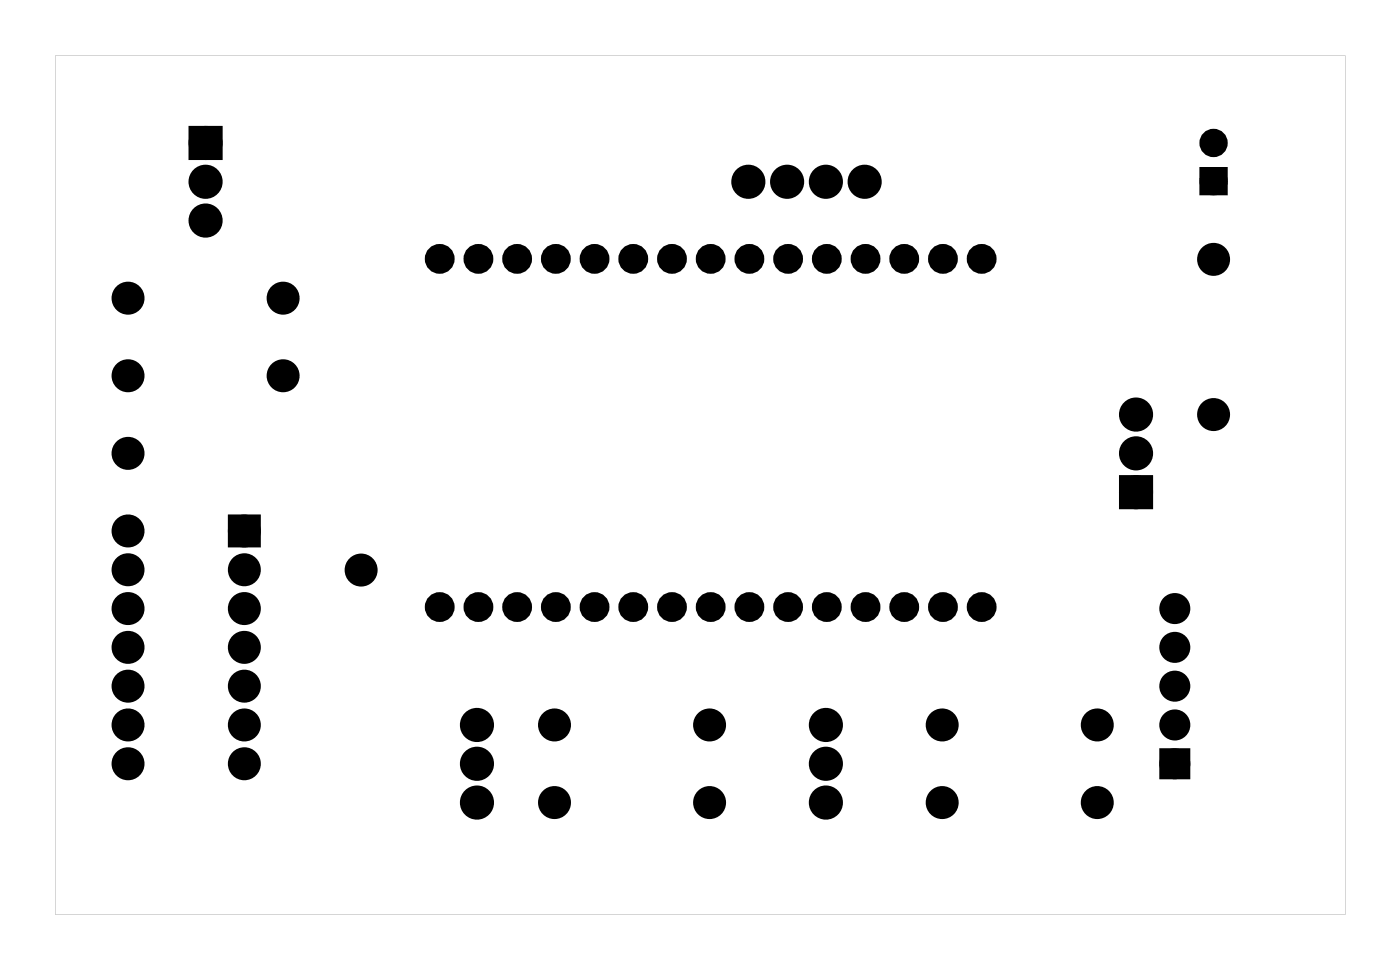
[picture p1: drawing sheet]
<svg xmlns="http://www.w3.org/2000/svg" width="92mm" height="63mm" viewBox="0 0 92 63" stroke-linecap="round" stroke-linejoin="round" font-family="sans-serif">
<g fill="#000">
<path d="M12.7 8.6h1.5v1.5h-1.5zM78.9 11.3h1.2v1.2h-1.2zM15.3 34.1h1.4v1.4h-1.4zM73.7 31.5h1.5v1.5h-1.5zM76.3 49.3h1.4v1.4h-1.4z"/>
<path d="M3.6 3.6v56.3h84.5v-56.3zM3.6 3.6h84.5v56.3h-84.5z"/>
</g>
<g fill="#000">
<circle cx="8.4" cy="19.5" r=".7"/>
<circle cx="13.5" cy="11.9" r=".74"/>
<circle cx="13.5" cy="14.4" r=".74"/>
<circle cx="13.5" cy="9.4" r=".74"/>
<circle cx="18.5" cy="19.5" r=".7"/>
<circle cx="28.8" cy="16.9" r=".61"/>
<circle cx="31.3" cy="16.9" r=".61"/>
<circle cx="33.9" cy="16.9" r=".61"/>
<circle cx="36.4" cy="16.9" r=".61"/>
<circle cx="39" cy="16.9" r=".61"/>
<circle cx="41.5" cy="16.9" r=".61"/>
<circle cx="44" cy="16.9" r=".61"/>
<circle cx="46.6" cy="16.9" r=".61"/>
<circle cx="49" cy="11.9" r=".74"/>
<circle cx="49.1" cy="16.9" r=".61"/>
<circle cx="51.6" cy="11.9" r=".74"/>
<circle cx="51.6" cy="16.9" r=".61"/>
<circle cx="54.1" cy="11.9" r=".74"/>
<circle cx="54.2" cy="16.9" r=".61"/>
<circle cx="56.6" cy="11.9" r=".74"/>
<circle cx="56.7" cy="16.9" r=".61"/>
<circle cx="59.2" cy="16.9" r=".61"/>
<circle cx="61.8" cy="16.9" r=".61"/>
<circle cx="64.3" cy="16.9" r=".61"/>
<circle cx="79.5" cy="9.4" r=".6"/>
<circle cx="79.5" cy="11.9" r=".6"/>
<circle cx="79.5" cy="17" r=".7"/>
<circle cx="8.4" cy="29.7" r=".7"/>
<circle cx="8.4" cy="37.3" r=".7"/>
<circle cx="8.4" cy="39.8" r=".7"/>
<circle cx="8.4" cy="34.8" r=".7"/>
<circle cx="8.4" cy="24.6" r=".7"/>
<circle cx="16" cy="37.3" r=".7"/>
<circle cx="16" cy="39.8" r=".7"/>
<circle cx="16" cy="34.8" r=".7"/>
<circle cx="18.5" cy="24.6" r=".7"/>
<circle cx="23.7" cy="37.3" r=".7"/>
<circle cx="28.8" cy="39.7" r=".61"/>
<circle cx="31.3" cy="39.7" r=".61"/>
<circle cx="33.9" cy="39.7" r=".61"/>
<circle cx="36.4" cy="39.7" r=".61"/>
<circle cx="39" cy="39.7" r=".61"/>
<circle cx="41.5" cy="39.7" r=".61"/>
<circle cx="44" cy="39.7" r=".61"/>
<circle cx="46.6" cy="39.7" r=".61"/>
<circle cx="49.1" cy="39.7" r=".61"/>
<circle cx="51.6" cy="39.7" r=".61"/>
<circle cx="54.2" cy="39.7" r=".61"/>
<circle cx="56.7" cy="39.7" r=".61"/>
<circle cx="59.2" cy="39.7" r=".61"/>
<circle cx="61.8" cy="39.7" r=".61"/>
<circle cx="64.3" cy="39.7" r=".61"/>
<circle cx="74.4" cy="27.1" r=".74"/>
<circle cx="74.4" cy="32.2" r=".74"/>
<circle cx="74.4" cy="29.7" r=".74"/>
<circle cx="77" cy="39.8" r=".69"/>
<circle cx="79.5" cy="27.1" r=".7"/>
<circle cx="8.4" cy="44.9" r=".7"/>
<circle cx="8.4" cy="42.4" r=".7"/>
<circle cx="8.4" cy="47.5" r=".7"/>
<circle cx="8.4" cy="50" r=".7"/>
<circle cx="16" cy="44.9" r=".7"/>
<circle cx="16" cy="42.4" r=".7"/>
<circle cx="16" cy="47.5" r=".7"/>
<circle cx="16" cy="50" r=".7"/>
<circle cx="31.2" cy="47.5" r=".74"/>
<circle cx="31.2" cy="50" r=".74"/>
<circle cx="31.2" cy="52.5" r=".74"/>
<circle cx="36.3" cy="47.5" r=".7"/>
<circle cx="36.3" cy="52.5" r=".7"/>
<circle cx="46.5" cy="47.5" r=".7"/>
<circle cx="46.5" cy="52.5" r=".7"/>
<circle cx="54.1" cy="47.5" r=".74"/>
<circle cx="54.1" cy="50" r=".74"/>
<circle cx="54.1" cy="52.5" r=".74"/>
<circle cx="61.7" cy="47.5" r=".7"/>
<circle cx="61.7" cy="52.5" r=".7"/>
<circle cx="71.9" cy="47.5" r=".7"/>
<circle cx="71.9" cy="52.5" r=".7"/>
<circle cx="77" cy="47.5" r=".69"/>
<circle cx="77" cy="44.9" r=".69"/>
<circle cx="77" cy="42.4" r=".69"/>
<circle cx="77" cy="50" r=".69"/>
</g>
<g fill="none" stroke="#000" stroke-width=".64" stroke-linecap="butt">
<path d="M76.3 49.3h1.4v1.4h-1.4z"/>
<circle cx="77" cy="39.8" r=".69"/>
<circle cx="77" cy="42.4" r=".69"/>
<circle cx="77" cy="44.9" r=".69"/>
<circle cx="77" cy="47.5" r=".69"/>
<circle cx="77" cy="50" r=".69"/>
</g>
<g fill="none" stroke="#000" stroke-width=".76" stroke-linecap="butt">
<path d="M12.7 8.6h1.5v1.5h-1.5zM15.3 34.1h1.4v1.4h-1.4zM73.7 31.5h1.5v1.5h-1.5z"/>
<circle cx="8.4" cy="19.5" r=".7"/>
<circle cx="13.5" cy="14.4" r=".74"/>
<circle cx="13.5" cy="9.4" r=".74"/>
<circle cx="13.5" cy="11.9" r=".74"/>
<circle cx="18.5" cy="19.5" r=".7"/>
<circle cx="49" cy="11.9" r=".74"/>
<circle cx="51.6" cy="11.9" r=".74"/>
<circle cx="54.1" cy="11.9" r=".74"/>
<circle cx="56.6" cy="11.9" r=".74"/>
<circle cx="79.5" cy="17" r=".7"/>
<circle cx="8.4" cy="29.7" r=".7"/>
<circle cx="8.4" cy="24.6" r=".7"/>
<circle cx="8.4" cy="34.8" r=".7"/>
<circle cx="8.4" cy="39.8" r=".7"/>
<circle cx="8.4" cy="37.3" r=".7"/>
<circle cx="16" cy="34.8" r=".7"/>
<circle cx="16" cy="37.3" r=".7"/>
<circle cx="16" cy="39.8" r=".7"/>
<circle cx="18.5" cy="24.6" r=".7"/>
<circle cx="23.7" cy="37.3" r=".7"/>
<circle cx="74.4" cy="29.7" r=".74"/>
<circle cx="74.4" cy="32.2" r=".74"/>
<circle cx="74.4" cy="27.1" r=".74"/>
<circle cx="79.5" cy="27.1" r=".7"/>
<circle cx="8.4" cy="44.9" r=".7"/>
<circle cx="8.4" cy="47.5" r=".7"/>
<circle cx="8.4" cy="50" r=".7"/>
<circle cx="8.4" cy="42.4" r=".7"/>
<circle cx="16" cy="44.9" r=".7"/>
<circle cx="16" cy="47.5" r=".7"/>
<circle cx="16" cy="50" r=".7"/>
<circle cx="16" cy="42.4" r=".7"/>
<circle cx="31.2" cy="52.5" r=".74"/>
<circle cx="31.2" cy="47.5" r=".74"/>
<circle cx="31.2" cy="50" r=".74"/>
<circle cx="36.3" cy="52.5" r=".7"/>
<circle cx="36.3" cy="47.5" r=".7"/>
<circle cx="46.5" cy="47.5" r=".7"/>
<circle cx="46.5" cy="52.5" r=".7"/>
<circle cx="54.1" cy="52.5" r=".74"/>
<circle cx="54.1" cy="47.5" r=".74"/>
<circle cx="54.1" cy="50" r=".74"/>
<circle cx="61.7" cy="52.5" r=".7"/>
<circle cx="61.7" cy="47.5" r=".7"/>
<circle cx="71.9" cy="47.5" r=".7"/>
<circle cx="71.9" cy="52.5" r=".7"/>
</g>
<g fill="none" stroke="#000" stroke-width=".74" stroke-linecap="butt">
<circle cx="28.8" cy="16.9" r=".61"/>
<circle cx="31.3" cy="16.9" r=".61"/>
<circle cx="33.9" cy="16.9" r=".61"/>
<circle cx="36.4" cy="16.9" r=".61"/>
<circle cx="39" cy="16.9" r=".61"/>
<circle cx="41.5" cy="16.9" r=".61"/>
<circle cx="44" cy="16.9" r=".61"/>
<circle cx="46.6" cy="16.9" r=".61"/>
<circle cx="49.1" cy="16.9" r=".61"/>
<circle cx="51.6" cy="16.9" r=".61"/>
<circle cx="54.2" cy="16.9" r=".61"/>
<circle cx="56.7" cy="16.9" r=".61"/>
<circle cx="59.2" cy="16.9" r=".61"/>
<circle cx="61.8" cy="16.9" r=".61"/>
<circle cx="64.3" cy="16.9" r=".61"/>
<circle cx="28.8" cy="39.7" r=".61"/>
<circle cx="31.3" cy="39.7" r=".61"/>
<circle cx="33.9" cy="39.7" r=".61"/>
<circle cx="36.4" cy="39.7" r=".61"/>
<circle cx="39" cy="39.7" r=".61"/>
<circle cx="41.5" cy="39.7" r=".61"/>
<circle cx="44" cy="39.7" r=".61"/>
<circle cx="46.6" cy="39.7" r=".61"/>
<circle cx="49.1" cy="39.7" r=".61"/>
<circle cx="51.6" cy="39.7" r=".61"/>
<circle cx="54.2" cy="39.7" r=".61"/>
<circle cx="56.7" cy="39.7" r=".61"/>
<circle cx="59.2" cy="39.7" r=".61"/>
<circle cx="61.8" cy="39.7" r=".61"/>
<circle cx="64.3" cy="39.7" r=".61"/>
</g>
<g fill="none" stroke="#000" stroke-width=".65" stroke-linecap="butt">
<path d="M78.9 11.3h1.2v1.2h-1.2z"/>
<circle cx="79.5" cy="9.4" r=".6"/>
<circle cx="79.5" cy="11.9" r=".6"/>
</g>
</svg>
